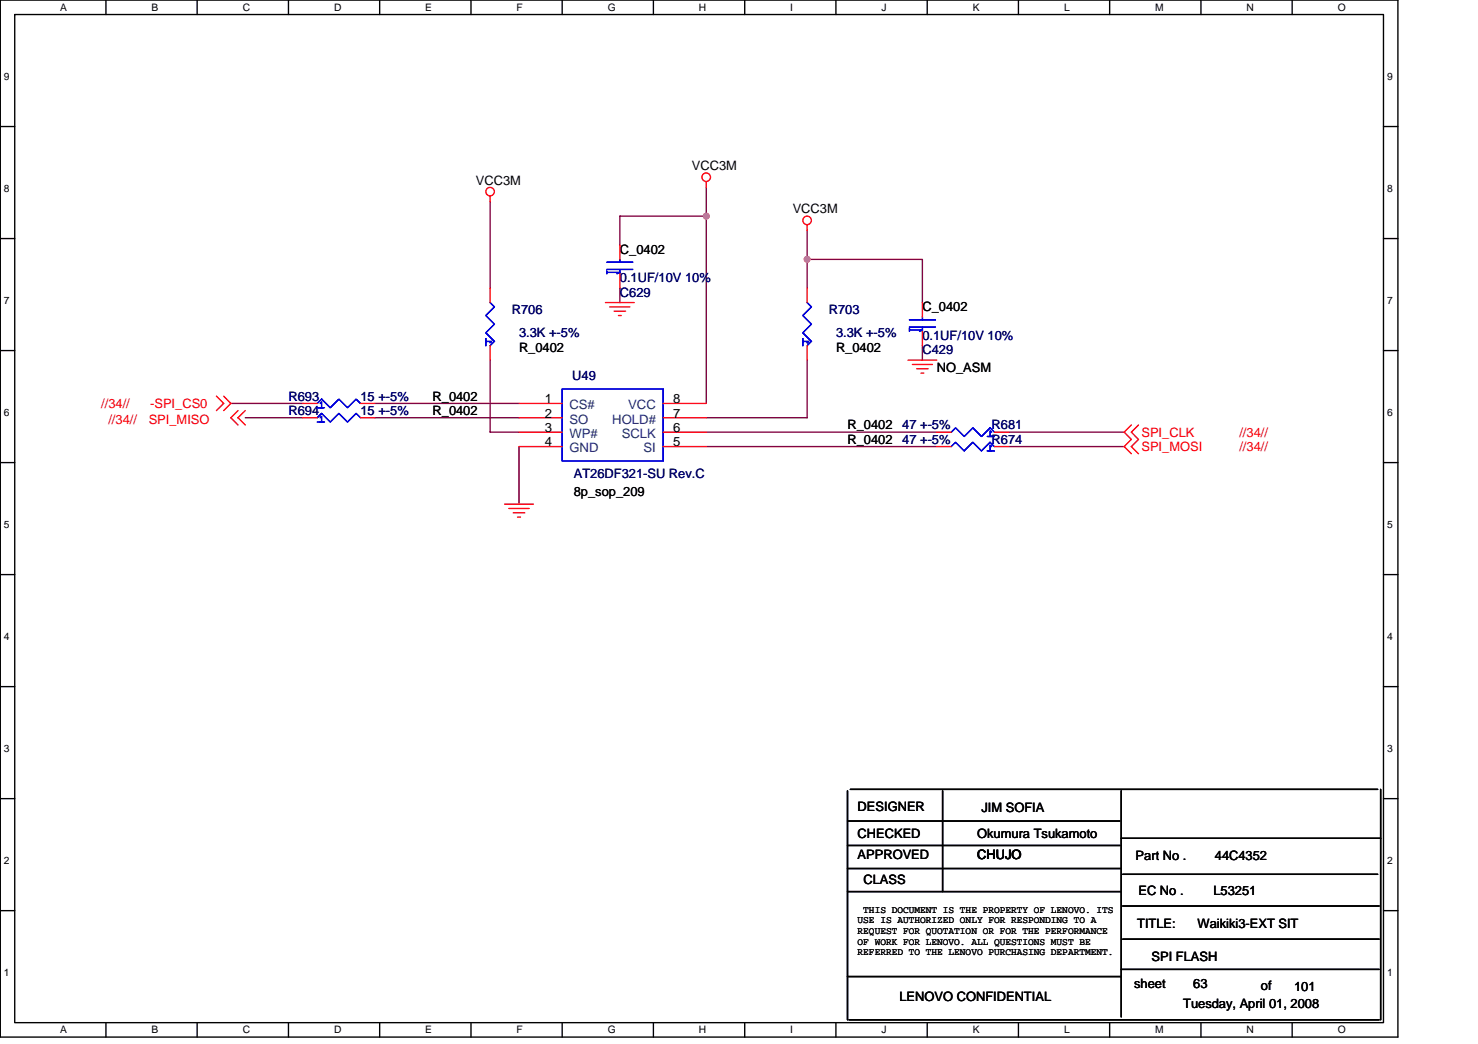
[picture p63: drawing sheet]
<svg xmlns="http://www.w3.org/2000/svg" width="297mm" height="210mm" viewBox="0 0 297 210" stroke-linecap="round" stroke-linejoin="round" font-family="sans-serif">
<defs><g id="words">
<g font-size="2.6">
<text x="139.1" y="34.2">VCC3M</text>
<text x="95.6" y="37.1">VCC3M</text>
<text x="159.3" y="42.9">VCC3M</text>
<text x="124.6" y="51">C_0402</text>
<text x="185.4" y="62.6">C_0402</text>
<text x="104.3" y="70.7">R_0402</text>
<text x="168" y="70.7">R_0402</text>
<text x="188.3" y="74.7">NO_ASM</text>
<text x="86.9" y="83.4">R_0402</text>
<text x="86.9" y="80.5">R_0402</text>
<text x="109.5" y="81.1">1</text>
<text x="109.5" y="84">2</text>
<text x="135.3" y="81.1">8</text>
<text x="135.3" y="84">7</text>
<text x="109.5" y="86.9">3</text>
<text x="109.5" y="89.8">4</text>
<text x="135.3" y="89.8">5</text>
<text x="135.3" y="86.9">6</text>
<text x="170.3" y="86.3">R_0402</text>
<text x="170.3" y="89.2">R_0402</text>
<text x="115.3" y="99.7">8p_sop_209</text>
<text x="172.4" y="163.1">DESIGNER</text>
<text x="197.2" y="163.3">JIM SOFIA</text>
<text x="172.4" y="168.6">CHECKED</text>
<text x="172.4" y="172.6">APPROVED</text>
<text x="196.4" y="172.6">CHUJO</text>
<text x="196.4" y="168.6">Okumura Tsukamoto</text>
<text x="228.2" y="172.9">Part No .</text>
<text x="244.2" y="172.9">44C4352</text>
<text x="173.5" y="177.8">CLASS</text>
<text x="228.8" y="179.9">EC No .</text>
<text x="243.9" y="179.9">L53251</text>
<text x="228.5" y="186.5">TITLE:</text>
<text x="240.7" y="186.5">Waikiki3-EXT SIT</text>
<text x="231.4" y="193.2">SPI FLASH</text>
<text x="180.8" y="201.3">LENOVO CONFIDENTIAL</text>
<text x="227.9" y="198.7">sheet</text>
<text x="237.8" y="202.7">Tuesday, April 01, 2008</text>
<text x="239.8" y="198.7">63</text>
<text x="253.4" y="199">of</text>
<text x="260.1" y="199.3">101</text>
</g>
<g font-size="2.6" fill="#000080">
<text x="124.6" y="59.7">C629</text>
<text x="124.6" y="56.8">0.1UF/10V 10%</text>
<text x="102.9" y="63.2">R706</text>
<text x="166.6" y="63.2">R703</text>
<text x="104.3" y="67.8">3.3K +-5%</text>
<text x="168" y="67.8">3.3K +-5%</text>
<text x="185.4" y="71.3">C429</text>
<text x="185.4" y="68.4">0.1UF/10V 10%</text>
<text x="115" y="76.5">U49</text>
<text x="58" y="83.4">R694</text>
<text x="58" y="80.5">R693</text>
<text x="72.5" y="83.4">15 +-5%</text>
<text x="72.5" y="80.5">15 +-5%</text>
<text x="181.3" y="86.3">47 +-5%</text>
<text x="181.3" y="89.2">47 +-5%</text>
<text x="199.3" y="86.3">R681</text>
<text x="199.3" y="89.2">R674</text>
<text x="115.3" y="96.2">AT26DF321-SU Rev.C</text>
</g>
<g font-size="2.6" fill="#f00">
<text x="20.3" y="82">//34//</text>
<text x="30.2" y="82">-SPI_CS0</text>
<text x="21.8" y="85.2">//34//</text>
<text x="29.9" y="85.2">SPI_MISO</text>
<text x="229.4" y="87.8">SPI_CLK</text>
<text x="249.1" y="87.8">//34//</text>
<text x="229.4" y="90.7">SPI_MOSI</text>
<text x="249.1" y="90.7">//34//</text>
</g>
<g font-size="2.6" fill="#004080">
<text x="114.4" y="82.3">CS#</text>
<text x="126.3" y="82.3">VCC</text>
<text x="114.4" y="85.2">SO</text>
<text x="114.4" y="88.1">WP#</text>
<text x="123" y="85.2">HOLD#</text>
<text x="124.9" y="88.1">SCLK</text>
<text x="114.4" y="91">GND</text>
<text x="129.3" y="91">SI</text>
</g>
<g font-size="2.1">
<text x="12.1" y="2.2">A</text>
<text x="30.5" y="2.2">B</text>
<text x="48.8" y="2.2">C</text>
<text x="67.1" y="2.2">D</text>
<text x="85.5" y="2.2">E</text>
<text x="103.8" y="2.2">F</text>
<text x="122.1" y="2.2">G</text>
<text x="140.5" y="2.2">H</text>
<text x="158.8" y="2.2">I</text>
<text x="177.2" y="2.2">J</text>
<text x="195.5" y="2.2">K</text>
<text x="213.8" y="2.2">L</text>
<text x="232.2" y="2.2">M</text>
<text x="250.5" y="2.2">N</text>
<text x="268.9" y="2.2">O</text>
<text x=".8" y="16">9</text>
<text x="278.8" y="16">9</text>
<text x=".8" y="38.5">8</text>
<text x="278.8" y="38.5">8</text>
<text x=".8" y="61.1">7</text>
<text x="278.8" y="61.1">7</text>
<text x=".8" y="83.6">6</text>
<text x="278.8" y="83.6">6</text>
<text x=".8" y="106.1">5</text>
<text x="278.8" y="106.1">5</text>
<text x=".8" y="128.6">4</text>
<text x="278.8" y="128.6">4</text>
<text x=".8" y="151.2">3</text>
<text x="278.8" y="151.2">3</text>
<text x=".8" y="173.7">2</text>
<text x="278.8" y="173.7">2</text>
<text x=".8" y="196.2">1</text>
<text x="278.8" y="196.2">1</text>
<text x="12.1" y="207.8">A</text>
<text x="30.5" y="207.8">B</text>
<text x="48.8" y="207.8">C</text>
<text x="67.1" y="207.8">D</text>
<text x="85.5" y="207.8">E</text>
<text x="103.8" y="207.8">F</text>
<text x="122.1" y="207.8">G</text>
<text x="140.5" y="207.8">H</text>
<text x="158.8" y="207.8">I</text>
<text x="177.2" y="207.8">J</text>
<text x="195.5" y="207.8">K</text>
<text x="213.8" y="207.8">L</text>
<text x="232.2" y="207.8">M</text>
<text x="250.5" y="207.8">N</text>
<text x="268.9" y="207.8">O</text>
</g>
<g font-size="2">
<text x="172.4" y="185.6">USE IS AUTHORIZED ONLY FOR RESPONDING TO A</text>
<text x="173.5" y="183.5">THIS DOCUMENT IS THE PROPERTY OF LENOVO. ITS</text>
<text x="172.4" y="187.8">REQUEST FOR QUOTATION OR FOR THE PERFORMANCE</text>
<text x="172.4" y="189.9">OF WORK FOR LENOVO. ALL QUESTIONS MUST BE</text>
<text x="172.4" y="192.1">REFERRED TO THE LENOVO PURCHASING DEPARTMENT.</text>
</g>
</g></defs>
<path d="M.1 0h280.8v208.5h-280.8zM3 2.9h275v202.7h-275z" fill="none" stroke="#000" stroke-width=".28"/>
<g fill="#fff">
<path d="M12.1 .3h1.4v2.3h-1.4z"/>
<path d="M12.1 205.9h1.4v2.3h-1.4z"/>
</g>
<path d="M21.3 0v2.9M21.3 205.6v2.9" fill="none" stroke="#000" stroke-width=".28"/>
<g fill="#fff">
<path d="M30.5 .3h1.3v2.3h-1.3z"/>
<path d="M30.5 205.9h1.3v2.3h-1.3z"/>
</g>
<path d="M39.6 0v2.9M39.6 205.6v2.9" fill="none" stroke="#000" stroke-width=".28"/>
<g fill="#fff">
<path d="M48.8 .3h1.5v2.3h-1.5z"/>
<path d="M48.8 205.9h1.5v2.3h-1.5z"/>
</g>
<path d="M58 0v2.9M58 205.6v2.9" fill="none" stroke="#000" stroke-width=".28"/>
<g fill="#fff">
<path d="M67.1 .3h1.5v2.3h-1.5z"/>
<path d="M67.1 205.9h1.5v2.3h-1.5z"/>
</g>
<path d="M76.3 0v2.9M76.3 205.6v2.9" fill="none" stroke="#000" stroke-width=".28"/>
<g fill="#fff">
<path d="M85.5 .3h1.3v2.3h-1.3z"/>
<path d="M85.5 205.9h1.3v2.3h-1.3z"/>
</g>
<path d="M94.7 0v2.9M94.7 205.6v2.9" fill="none" stroke="#000" stroke-width=".28"/>
<g fill="#fff">
<path d="M103.8 .3h1.3v2.3h-1.3z"/>
<path d="M103.8 205.9h1.3v2.3h-1.3z"/>
</g>
<path d="M113 0v2.9M113 205.6v2.9" fill="none" stroke="#000" stroke-width=".28"/>
<g fill="#fff">
<path d="M122.1 .3h1.7v2.3h-1.7z"/>
<path d="M122.1 205.9h1.7v2.3h-1.7z"/>
</g>
<path d="M131.3 0v2.9M131.3 205.6v2.9" fill="none" stroke="#000" stroke-width=".28"/>
<g fill="#fff">
<path d="M140.5 .3h1.5v2.3h-1.5z"/>
<path d="M140.5 205.9h1.5v2.3h-1.5z"/>
</g>
<path d="M149.7 0v2.9M149.7 205.6v2.9" fill="none" stroke="#000" stroke-width=".28"/>
<g fill="#fff">
<path d="M158.8 .3h.6v2.3h-.6z"/>
<path d="M158.8 205.9h.6v2.3h-.6z"/>
</g>
<path d="M168 0v2.9M168 205.6v2.9" fill="none" stroke="#000" stroke-width=".28"/>
<g fill="#fff">
<path d="M177.2 .3h1v2.3h-1z"/>
<path d="M177.2 205.9h1v2.3h-1z"/>
</g>
<path d="M186.3 0v2.9M186.3 205.6v2.9" fill="none" stroke="#000" stroke-width=".28"/>
<g fill="#fff">
<path d="M195.5 .3h1.4v2.3h-1.4z"/>
<path d="M195.5 205.9h1.4v2.3h-1.4z"/>
</g>
<path d="M204.7 0v2.9M204.7 205.6v2.9" fill="none" stroke="#000" stroke-width=".28"/>
<g fill="#fff">
<path d="M213.8 .3h1.2v2.3h-1.2z"/>
<path d="M213.8 205.9h1.2v2.3h-1.2z"/>
</g>
<path d="M223 0v2.9M223 205.6v2.9" fill="none" stroke="#000" stroke-width=".28"/>
<g fill="#fff">
<path d="M232.2 .3h1.7v2.3h-1.7z"/>
<path d="M232.2 205.9h1.7v2.3h-1.7z"/>
</g>
<path d="M241.4 0v2.9M241.4 205.6v2.9" fill="none" stroke="#000" stroke-width=".28"/>
<g fill="#fff">
<path d="M250.5 .3h1.5v2.3h-1.5z"/>
<path d="M250.5 205.9h1.5v2.3h-1.5z"/>
</g>
<path d="M259.7 0v2.9M259.7 205.6v2.9" fill="none" stroke="#000" stroke-width=".28"/>
<g fill="#fff">
<path d="M268.9 .3h1.6v2.3h-1.6z"/>
<path d="M268.9 205.9h1.6v2.3h-1.6z"/>
<path d="M.8 14.2h1.2v2.3h-1.2z"/>
<path d="M278.8 14.2h1.1v2.3h-1.1z"/>
<path d="M.8 36.7h1.2v2.3h-1.2z"/>
<path d="M278.8 36.7h1.1v2.3h-1.1z"/>
</g>
<path d="M.1 25.4h2.9M278 25.4h2.9" fill="none" stroke="#000" stroke-width=".28"/>
<g fill="#fff">
<path d="M.8 59.2h1.2v2.3h-1.2z"/>
<path d="M278.8 59.2h1.1v2.3h-1.1z"/>
</g>
<path d="M.1 48h2.9M278 48h2.9" fill="none" stroke="#000" stroke-width=".28"/>
<g fill="#fff">
<path d="M.8 81.7h1.2v2.4h-1.2z"/>
<path d="M278.8 81.7h1.1v2.4h-1.1z"/>
</g>
<path d="M.1 70.5h2.9M278 70.5h2.9" fill="none" stroke="#000" stroke-width=".28"/>
<g fill="#fff">
<path d="M.8 104.3h1.2v2.3h-1.2z"/>
<path d="M278.8 104.3h1.1v2.3h-1.1z"/>
</g>
<path d="M.1 93h2.9M278 93h2.9" fill="none" stroke="#000" stroke-width=".28"/>
<g fill="#fff">
<path d="M.8 126.8h1.2v2.3h-1.2z"/>
<path d="M278.8 126.8h1.1v2.3h-1.1z"/>
</g>
<path d="M.1 115.5h2.9M278 115.5h2.9" fill="none" stroke="#000" stroke-width=".28"/>
<g fill="#fff">
<path d="M.8 149.3h1.2v2.3h-1.2z"/>
<path d="M278.8 149.3h1.1v2.3h-1.1z"/>
</g>
<path d="M.1 138h2.9M278 138h2.9" fill="none" stroke="#000" stroke-width=".28"/>
<g fill="#fff">
<path d="M.8 171.8h1.2v2.3h-1.2z"/>
<path d="M278.8 171.8h1.1v2.3h-1.1z"/>
</g>
<path d="M.1 160.6h2.9M278 160.6h2.9" fill="none" stroke="#000" stroke-width=".28"/>
<g fill="#fff">
<path d="M.8 194.4h1.2v2.3h-1.2z"/>
<path d="M278.8 194.4h1.1v2.3h-1.1z"/>
</g>
<g fill="none" stroke="#000" stroke-width=".28">
<path d="M170.3 159v46M170.9 158.7h106M189.4 159v20.3M225.3 159v45.4M277.5 158.7v46.3M170.3 165.1h54.8M170.3 170h54.8M170.3 174.6h55M170.3 179.3h55M225.3 168.6h52.2M225.6 175.8h51.3M.1 183.1h2.9"/>
<path d="M170.3 196.3h55M225.3 194.9h51.9M225.6 182.2h51.6M225.6 188.8h51.6M278 183.1h2.9M170.6 205h106.6"/>
</g>
<g fill="none" stroke="#800040" stroke-width=".28">
<path d="M141.9 37.7v43.4M98.5 40.6v17.3M124.6 57.9v2.9M141.9 43.5h-17.3v5.8M162.2 52.2h23.2v8.6M162.2 46.4v11.5M98.5 72.4v14.5h5.8M162.2 72.4v11.6h-20.3M185.4 69.5v2.9M46.4 81.1h14.5M49.3 84h11.6M75.4 84h28.9"/>
<path d="M75.4 81.1h28.9M104.3 89.8v11.6M141.9 86.9h46.4M141.9 89.8h46.4M202.8 86.9h23.1M202.8 89.8h23.1"/>
</g>
<g fill="#f0f" stroke="#f0f" stroke-width=".28">
<circle cx="141.9" cy="43.5" r=".57"/>
<circle cx="162.2" cy="52.1" r=".57"/>
</g>
<g fill="none" stroke="#f00" stroke-width=".28">
<path d="M98.5 39.4v1.2M141.9 36.5v1.2M98.5 57.9v2.9M124.6 49.3v2.9M124.6 55v2.9M162.2 45.2v1.2M162.2 57.9v2.9M43.5 79.7l1.5 1.4-1.5 1.4M45 79.7l1.4 1.4-1.4 1.4M98.5 69.5v2.9M121.7 60.8h5.8M122.6 61.7h4"/>
<path d="M123.4 62.6h2.3M124.3 63.4h.6M162.2 69.5v2.9M182.5 72.4h5.8M183.4 73.3h4M184.2 74.1h2.3M185.1 75h.6M185.4 60.8v2.9M185.4 66.6v2.9M47.8 82.5l-1.4 1.5 1.4 1.4M49.3 82.5l-1.5 1.5 1.5 1.4M60.9 81.1h2.9"/>
<path d="M60.9 84h2.9M72.5 81.1h2.9M72.5 84h2.9M104.3 81.1h8.7M104.3 84h8.7M104.3 86.9h8.7M104.3 89.8h8.7M133.3 81.1h8.6M133.3 84h8.6M133.3 86.9h8.6M133.3 89.8h8.6M188.3 86.9h2.9"/>
<path d="M188.3 89.8h2.9M199.9 86.9h2.9M199.9 89.8h2.9M227.4 85.4l-1.5 1.5 1.5 1.4-1.5 1.5 1.5 1.4M228.8 85.4l-1.4 1.5 1.4 1.4-1.4 1.5 1.4 1.4M101.4 101.4h5.8M102.3 102.2h4M103.1 103.1h2.4M104 104h.6"/>
<circle cx="98.5" cy="38.5" r=".86"/>
<circle cx="141.9" cy="35.6" r=".86"/>
<circle cx="162.2" cy="44.3" r=".86"/>
</g>
<g fill="none" stroke="#00f" stroke-width=".28">
<path d="M122 52.7h5.2M122 54.2h5.2M122 54.8h2.6l-.6 .2M122 54.5v.5M124.6 52.2v.5M124.6 54.2v.8M97.6 68.6h1.2l-.3 .3M97.6 68.1v1.4M98.5 60.8l.9 .9-1.8 1.7 1.8 1.8-1.8 1.7 1.8 1.7-.9 .9M113 78.2h20.3v14.5h-20.3zM161.4 68.6h1.1l-.3 .3M161.4 68.1v1.4"/>
<path d="M162.2 60.8l.9 .9-1.7 1.7 1.7 1.8-1.7 1.7 1.7 1.7-.9 .9M182.8 64.3h5.2M182.8 65.8h5.2M182.8 66.3h2.6l-.6 .3M182.8 66v.6M185.4 63.7v.6M185.4 65.8v.8M63.8 84l.8-.9 1.8 1.8 1.7-1.8 1.7 1.8 1.8-1.8 .9 .9M63.8 81.1l.8-.9 1.8 1.8 1.7-1.8 1.7 1.8 1.8-1.8 .9 .9M63.8 84.9h1.4M63.8 82h1.4M64.3 84l.3-.3v1.2"/>
<path d="M64.3 81.1l.3-.3v1.2M191.2 86.9l.8-.9 1.8 1.8 1.7-1.8 1.7 1.8 1.8-1.8 .9 .9M191.2 89.8l.8-.9 1.8 1.8 1.7-1.8 1.7 1.8 1.8-1.8 .9 .9M198.4 87.8h1.5M198.4 90.7h1.5M199.3 86.9l-.3-.3v1.2M199.3 89.8l-.3-.3v1.2"/>
</g>
<use href="#words"/>
</svg>
